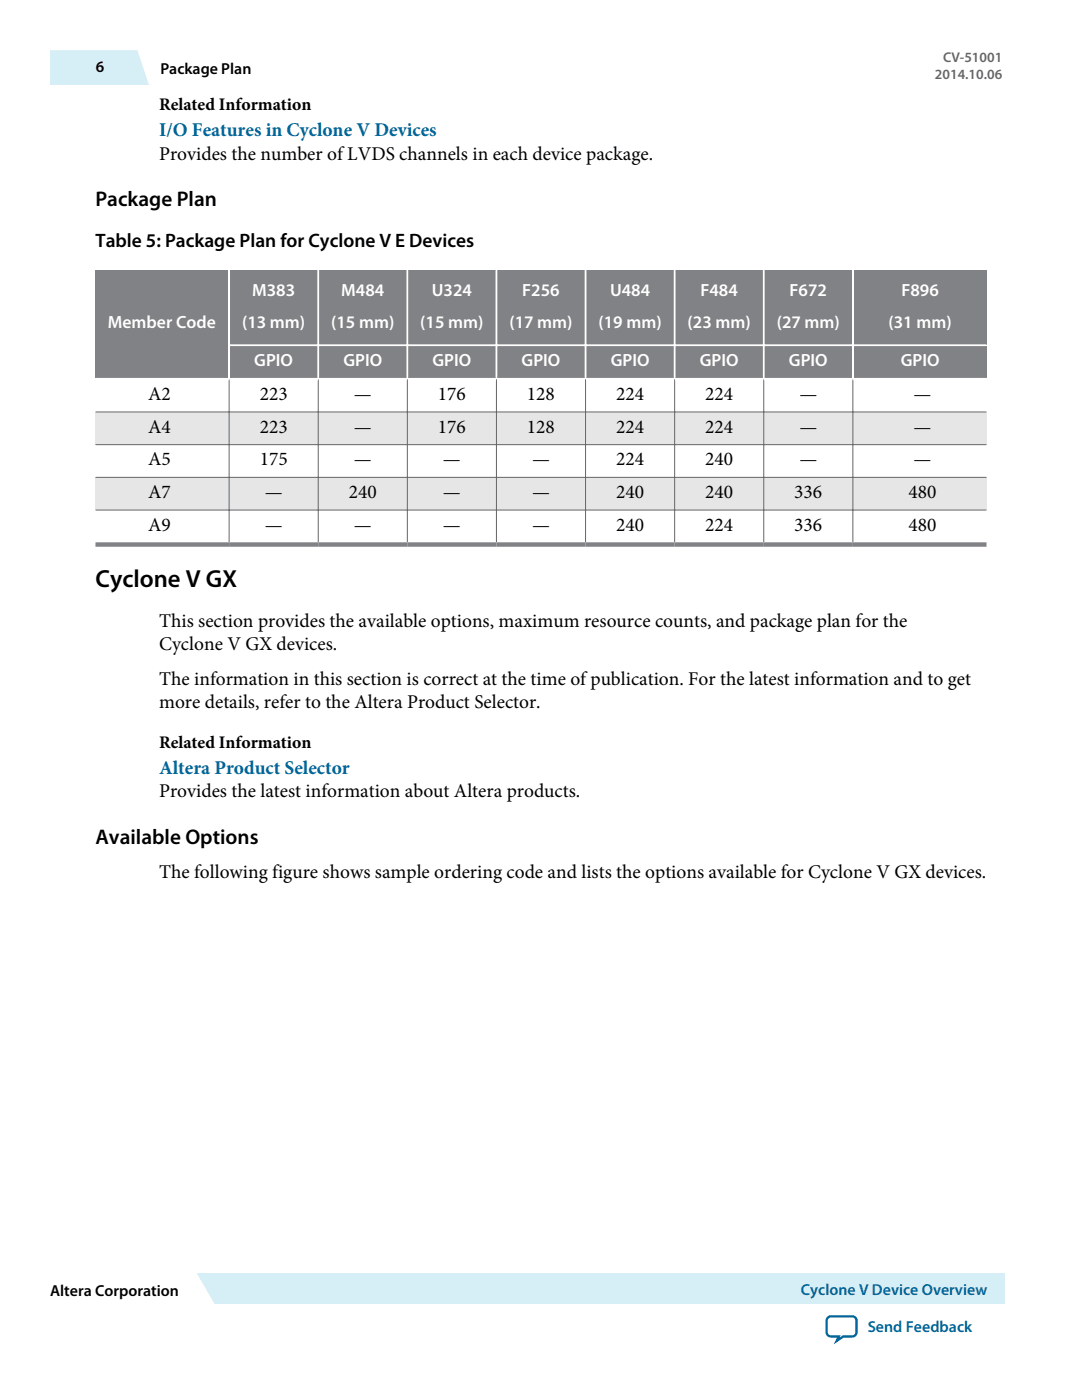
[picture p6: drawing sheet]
<svg xmlns="http://www.w3.org/2000/svg" width="216mm" height="279mm" viewBox="0 0 216 279" stroke-linecap="round" stroke-linejoin="round" font-family="sans-serif">
<defs><g id="words">
<text font-size="4.9" x="19" y="117.1">Cyclone V GX</text>
<g font-size="4.2">
<text x="19" y="41.1">Package Plan</text>
<text x="19.1" y="168.4">Available Options</text>
</g>
<g font-size="3.9" fill="#069">
<text x="31.7" y="27.2">I/O Features in Cyclone V Devices</text>
<text x="31.8" y="154.5">Altera Product Selector</text>
</g>
<g font-size="3.9">
<text x="31.7" y="31.9">Provides the number of LVDS channels in each device package.</text>
<text x="19.1" y="49.2">Table 5: Package Plan for Cyclone V E Devices</text>
<text x="29.5" y="79.8">A2</text>
<text x="51.8" y="79.8">223</text>
<text x="70.6" y="79.8">—</text>
<text x="87.4" y="79.8">176</text>
<text x="105.2" y="79.8">128</text>
<text x="122.9" y="79.8">224</text>
<text x="140.7" y="79.8">224</text>
<text x="159.5" y="79.8">—</text>
<text x="182.3" y="79.8">—</text>
<text x="29.5" y="86.4">A4</text>
<text x="51.8" y="86.4">223</text>
<text x="70.6" y="86.4">—</text>
<text x="87.4" y="86.4">176</text>
<text x="105.2" y="86.4">128</text>
<text x="122.9" y="86.4">224</text>
<text x="140.7" y="86.4">224</text>
<text x="159.5" y="86.4">—</text>
<text x="182.3" y="86.4">—</text>
<text x="29.5" y="92.9">A5</text>
<text x="51.8" y="92.9">175</text>
<text x="70.6" y="92.9">—</text>
<text x="88.4" y="92.9">—</text>
<text x="106.2" y="92.9">—</text>
<text x="122.9" y="92.9">224</text>
<text x="140.7" y="92.9">240</text>
<text x="159.5" y="92.9">—</text>
<text x="182.3" y="92.9">—</text>
<text x="29.5" y="99.4">A7</text>
<text x="52.8" y="99.4">—</text>
<text x="69.6" y="99.4">240</text>
<text x="88.4" y="99.4">—</text>
<text x="106.2" y="99.4">—</text>
<text x="122.9" y="99.4">240</text>
<text x="140.7" y="99.4">240</text>
<text x="158.5" y="99.4">336</text>
<text x="181.3" y="99.4">480</text>
<text x="29.5" y="105.9">A9</text>
<text x="52.8" y="105.9">—</text>
<text x="70.6" y="105.9">—</text>
<text x="88.4" y="105.9">—</text>
<text x="106.2" y="105.9">—</text>
<text x="122.9" y="105.9">240</text>
<text x="140.7" y="105.9">224</text>
<text x="158.5" y="105.9">336</text>
<text x="181.3" y="105.9">480</text>
<text x="31.7" y="125.1">This section provides the available options, maximum resource counts, and package plan for the</text>
<text x="31.7" y="129.7">Cyclone V GX devices.</text>
<text x="31.7" y="136.7">The information in this section is correct at the time of publication. For the latest information and to get</text>
<text x="31.7" y="141.4">more details, refer to the Altera Product Selector.</text>
<text x="31.8" y="159.2">Provides the latest information about Altera products.</text>
<text x="31.7" y="175.2">The following figure shows sample ordering code and lists the options available for Cyclone V GX devices.</text>
</g>
<g font-size="3.5">
<text x="31.7" y="22">Related Information</text>
<text x="31.7" y="149.3">Related Information</text>
</g>
<g font-size="3.5" fill="#fff">
<text x="50.3" y="59">M383</text>
<text x="68.1" y="59">M484</text>
<text x="86.2" y="59">U324</text>
<text x="104.2" y="59">F256</text>
<text x="121.7" y="59">U484</text>
<text x="139.8" y="59">F484</text>
<text x="157.6" y="59">F672</text>
<text x="179.9" y="59">F896</text>
<text x="21.5" y="65.5">Member Code</text>
<text x="48.3" y="65.4">(13 mm)</text>
<text x="66.1" y="65.4">(15 mm)</text>
<text x="83.9" y="65.4">(15 mm)</text>
<text x="101.6" y="65.4">(17 mm)</text>
<text x="119.4" y="65.4">(19 mm)</text>
<text x="137.2" y="65.4">(23 mm)</text>
<text x="155" y="65.4">(27 mm)</text>
<text x="177.3" y="65.4">(31 mm)</text>
<text x="50.7" y="73.1">GPIO</text>
<text x="68.5" y="73.1">GPIO</text>
<text x="86.3" y="73.1">GPIO</text>
<text x="104.1" y="73.1">GPIO</text>
<text x="121.9" y="73.1">GPIO</text>
<text x="139.6" y="73.1">GPIO</text>
<text x="157.4" y="73.1">GPIO</text>
<text x="179.7" y="73.1">GPIO</text>
</g>
<g font-size="3.2">
<text x="19.2" y="14.4">6</text>
<text x="32" y="14.7">Package Plan</text>
<text x="10" y="258.7">Altera Corporation</text>
</g>
<g font-size="3.2" fill="#069">
<text x="159.8" y="258.4">Cyclone V Device Overview</text>
<text x="173.1" y="265.9">Send Feedback</text>
</g>
<g font-size="2.8" fill="#666">
<text x="186.6" y="15.8">2014.10.06</text>
<text x="188.2" y="12.4">CV-51001</text>
</g>
</g></defs>
<g fill="#e6e6e6">
<path d="M19 82.2h177.8v6.5h-177.8z" fill-rule="evenodd"/>
<path d="M19 95.3h177.8v6.5h-177.8z" fill-rule="evenodd"/>
</g>
<g fill="#808285">
<path d="M19 53.9h26.5v21.5h-26.5z" fill-rule="evenodd"/>
<path d="M45.9 53.9h17.4v14.8h-17.4z" fill-rule="evenodd"/>
<path d="M63.7 53.9h17.4v14.8h-17.4z" fill-rule="evenodd"/>
<path d="M81.5 53.9h17.4v14.8h-17.4z" fill-rule="evenodd"/>
<path d="M99.2 53.9h17.5v14.8h-17.5z" fill-rule="evenodd"/>
<path d="M117 53.9h17.4v14.8h-17.4z" fill-rule="evenodd"/>
<path d="M134.8 53.9h17.4v14.8h-17.4z" fill-rule="evenodd"/>
<path d="M152.6 53.9h17.4v14.8h-17.4z" fill-rule="evenodd"/>
<path d="M170.4 53.9h26.4v14.8h-26.4z" fill-rule="evenodd"/>
<path d="M45.9 69.1h17.4v6.3h-17.4z" fill-rule="evenodd"/>
<path d="M63.7 69.1h17.4v6.3h-17.4z" fill-rule="evenodd"/>
<path d="M81.5 69.1h17.4v6.3h-17.4z" fill-rule="evenodd"/>
<path d="M99.2 69.1h17.5v6.3h-17.5z" fill-rule="evenodd"/>
<path d="M117 69.1h17.4v6.3h-17.4z" fill-rule="evenodd"/>
<path d="M134.8 69.1h17.4v6.3h-17.4z" fill-rule="evenodd"/>
<path d="M152.6 69.1h17.4v6.3h-17.4z" fill-rule="evenodd"/>
<path d="M170.4 69.1h26.4v6.3h-26.4z" fill-rule="evenodd"/>
</g>
<path d="M45.7 53.9v21.9M63.5 53.9v21.7M81.3 53.9v21.7M99.1 53.9v21.7M116.8 53.9v21.7M134.6 53.9v21.7M152.4 53.9v21.7M170.2 53.9v21.7M19 75.6h177.8M45.5 68.9h151.3" fill="none" stroke="#fff" stroke-width=".35"/>
<path d="M45.7 75.6v32.6M63.5 75.6v32.6M81.3 75.6v32.6M99.1 75.6v32.6M116.8 75.6v32.6M134.6 75.6v32.6M152.4 75.6v32.6M170.2 75.6v32.6M19 82.2h177.8M19 88.7h177.8M19 95.3h177.8M19 101.8h177.8" fill="none" stroke="#666" stroke-width=".2"/>
<path d="M19 108.7h177.8" fill="none" stroke="#808285" stroke-width=".88"/>
<path d="M9.9 10h17.5l2.6 6.8h-20.1z" fill="#d6eff7"/>
<path d="M39 254h161.5v6.2h-161.5z" fill-rule="evenodd" fill="#d6eff7"/>
<path d="M39.1 254l4.4 6.2h-4.5z" fill="#fff"/>
<path d="M39 260.2l.1-6.2 3.6 6.2" fill="none" stroke="#fff" stroke-width=".27"/>
<path d="M165.2 263l.6-.3h4.3a.85 .85 0 0 1 .8 .9v2.3a.85 .85 0 0 1-.8 .8h-1.8l-1.4 .9 .5-.9h-1.6a.85 .85 0 0 1-.9-.8v-2.3z" fill="none" stroke="#0065a4" stroke-width=".46"/>
<use href="#words"/>
</svg>
